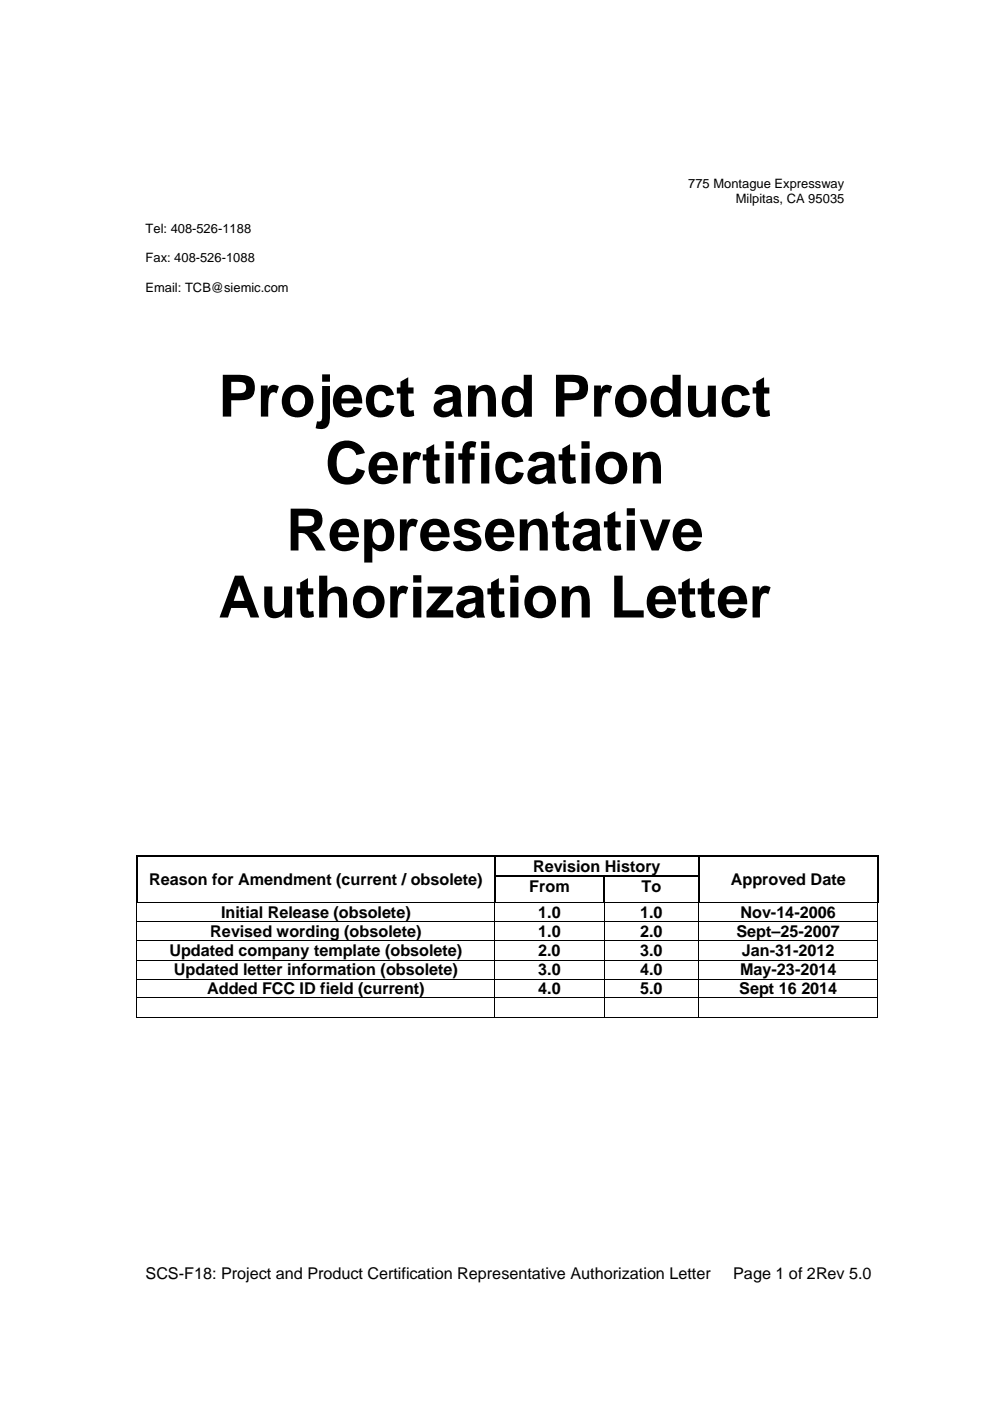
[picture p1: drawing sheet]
<svg xmlns="http://www.w3.org/2000/svg" width="210mm" height="297mm" viewBox="0 0 210 297" stroke-linecap="round" stroke-linejoin="round" font-family="sans-serif">
<defs><g id="words">
<g font-size="12.4">
<text x="46.3" y="88.3">Project and Product</text>
<text x="69" y="102.5">Certification</text>
<text x="60.7" y="116.7">Representative</text>
<text x="46.3" y="130.9">Authorization Letter</text>
</g>
<g font-size="3.4">
<text x="113.1" y="184.8">Revision History</text>
<text x="31.6" y="187.7">Reason for Amendment (current / obsolete)</text>
<text x="112.3" y="189.1">From</text>
<text x="136.1" y="189.1">To</text>
<text x="155" y="187.7">Approved Date</text>
<text x="46.9" y="194.7">Initial Release (obsolete)</text>
<text x="114.2" y="194.7">1.0</text>
<text x="135.8" y="194.7">1.0</text>
<text x="157.1" y="194.7">Nov-14-2006</text>
<text x="35.9" y="202.8">Updated company template (obsolete)</text>
<text x="44.6" y="198.7">Revised wording (obsolete)</text>
<text x="114.1" y="202.8">2.0</text>
<text x="114.2" y="198.7">1.0</text>
<text x="135.8" y="202.8">3.0</text>
<text x="135.8" y="198.7">2.0</text>
<text x="156.2" y="198.7">Sept–25-2007</text>
<text x="157.3" y="202.8">Jan-31-2012</text>
<text x="36.9" y="206.8">Updated letter information (obsolete)</text>
<text x="114.2" y="206.8">3.0</text>
<text x="135.8" y="206.8">4.0</text>
<text x="157" y="206.8">May-23-2014</text>
<text x="43.9" y="210.8">Added FCC ID field (current)</text>
<text x="114.2" y="210.8">4.0</text>
<text x="135.8" y="210.8">5.0</text>
<text x="156.8" y="210.8">Sept 16 2014</text>
<text x="30.9" y="271.2">SCS-F18: Project and Product Certification Representative Authorization Letter</text>
<text x="155.5" y="271.2">Page 1 of 2Rev 5.0</text>
</g>
<g font-size="2.7">
<text x="146" y="39.9">775 Montague Expressway</text>
<text x="156.1" y="43">Milpitas, CA 95035</text>
<text x="30.9" y="49.3">Tel: 408-526-1188</text>
<text x="30.9" y="55.6">Fax: 408-526-1088</text>
<text x="30.9" y="61.9">Email: TCB@siemic.com</text>
</g>
</g></defs>
<path d="M28.9 181.2h.3v.4h-.3zM28.9 185.5h.3v.4h-.3zM104.8 181.2h.4v.4h-.4zM104.8 185.5h.4v.4h-.4zM128 185.5h.3v.4h-.3zM148 181.2h.4v.4h-.4zM148 185.5h.4v.4h-.4zM186 181.2h.4v.4h-.4zM186 181.2h.4v.3h-.4zM186 185.5h.4v.4h-.4zM186.1 215.6l.1 .1z" fill="#000"/>
<path d="M28.9 181.4h75.9M105.2 181.4h42.8M148.4 181.4h37.6" fill="none" stroke="#000" stroke-width=".32"/>
<path d="M29 181.6v3.9M29 185.9v5.5M105 181.6v3.9M105 185.9v5.5M105.2 185.7h22.8M128.1 185.9v5.5M128.3 185.7h19.7M148.2 181.6v3.9M148.2 185.9v5.5M186.2 181.6v3.9M186.2 185.9v5.5" fill="none" stroke="#000" stroke-width=".34"/>
<g fill="none" stroke="#000" stroke-width=".21">
<path d="M28.9 191.4h157.5M29 195.5h157.2M29 199.5h157.2M29 191.5v3.9M29 195.5v4M29 199.5v4M105 191.5v3.9M105 195.5v4M105 199.5v4M128.1 191.5v3.9M128.1 195.5v4M128.1 199.5v4"/>
<path d="M148.2 191.5v3.9M148.2 195.5v4M148.2 199.5v4M186.2 191.5v3.9M186.2 195.5v4M186.2 199.5v4M29 203.5h157.2M29 207.6h157.2M29 211.6h157.2M29 215.6h75.9M29 203.6v3.9M29 207.6v3.9"/>
<path d="M29 211.6v4.1M105 203.6v3.9M105 207.6v3.9M105 211.6v4.1M105 215.6h23.1M128.1 203.6v3.9M128.1 207.6v3.9M128.1 211.6v4.1M128.2 215.6h20M148.2 203.6v3.9M148.2 207.6v3.9M148.2 211.6v4.1"/>
<path d="M148.3 215.6h37.8M186.2 203.6v3.9M186.2 207.6v3.9M186.2 211.6v4.1"/>
</g>
<use href="#words"/>
</svg>
